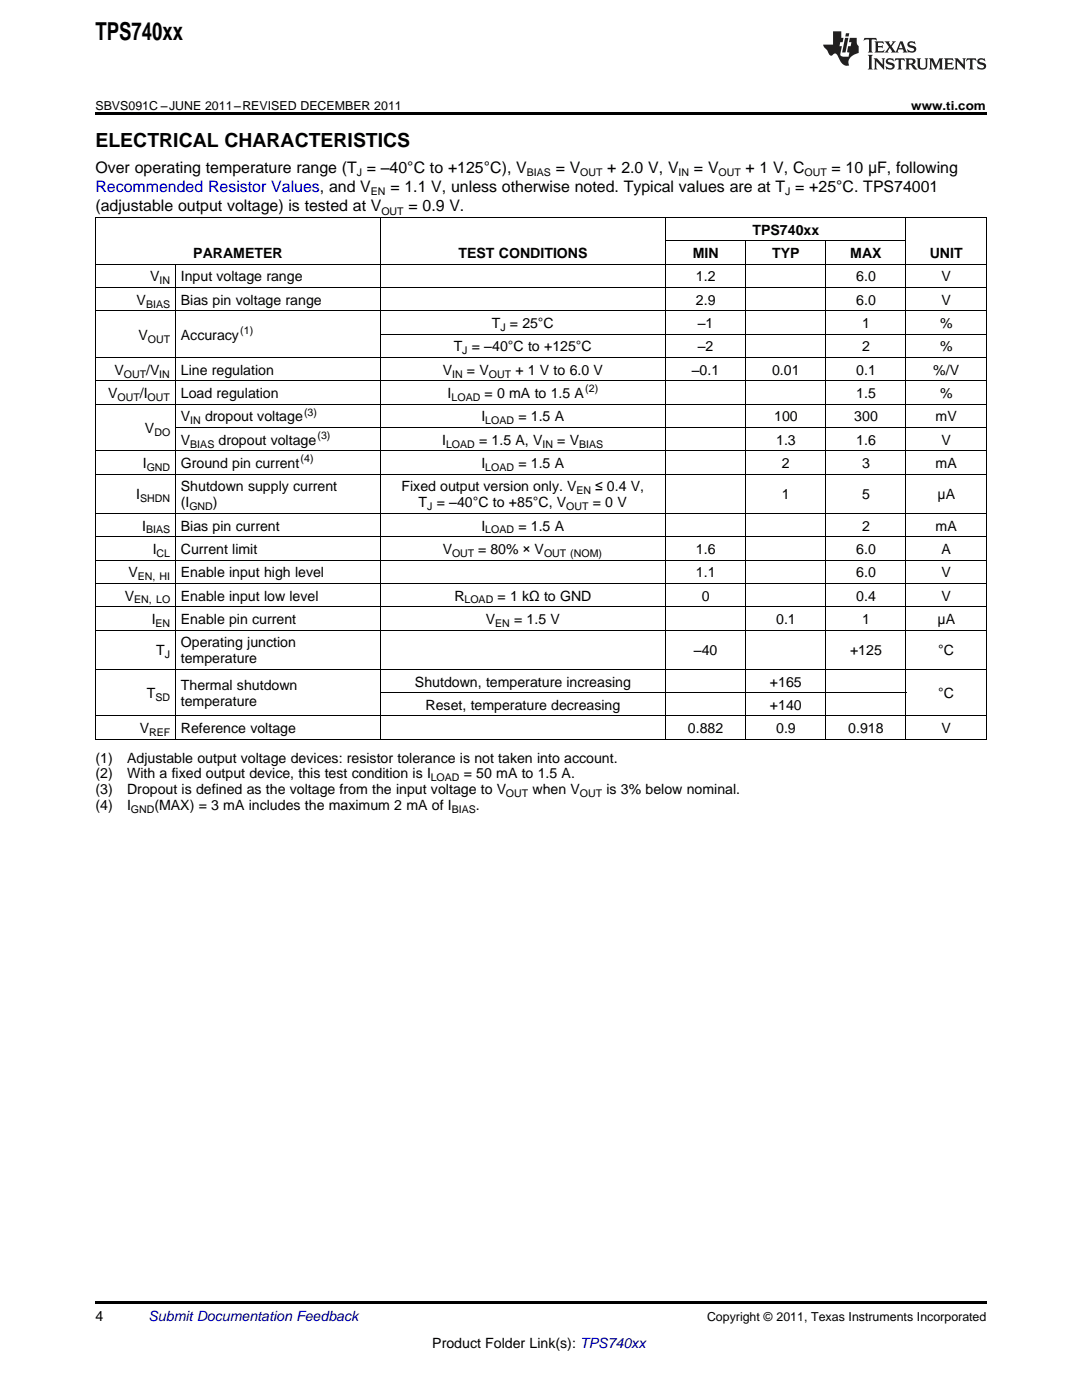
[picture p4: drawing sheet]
<svg xmlns="http://www.w3.org/2000/svg" width="216mm" height="279mm" viewBox="0 0 216 279" stroke-linecap="round" stroke-linejoin="round" font-family="sans-serif">
<defs><g id="words">
<text font-size="4.9" x="19" y="7.9">TPS740xx</text>
<text font-size="3.9" x="19" y="29.3">ELECTRICAL CHARACTERISTICS</text>
<g font-size="3.2">
<text x="19" y="34.4">Over operating temperature range (T = –40°C to +125°C), V</text>
<text x="110.9" y="34.4">= V</text>
<text x="121.2" y="34.4">+ 2.0 V, V</text>
<text x="138.5" y="34.4">= V</text>
<text x="148.8" y="34.4">+ 1 V, C</text>
<text x="165.9" y="34.4">= 10 μF, following</text>
<text x="77.9" y="38.3">= 1.1 V, unless otherwise noted. Typical values are at T = +25°C. TPS74001</text>
<text x="19" y="42.2">(adjustable output voltage) is tested at V</text>
<text x="81.5" y="42.2">= 0.9 V.</text>
</g>
<text font-size="3.2" fill="#00f" x="19" y="38.3">Recommended Resistor Values, and V</text>
<g font-size="2.8">
<text x="150.1" y="46.8">TPS740xx</text>
<text x="38.6" y="51.5">PARAMETER</text>
<text x="91.5" y="51.5">TEST CONDITIONS</text>
<text x="138.2" y="51.5">MIN</text>
<text x="154.1" y="51.5">TYP</text>
<text x="169.7" y="51.5">MAX</text>
<text x="185.5" y="51.5">UNIT</text>
<text x="30" y="56.2">V</text>
<text x="36.1" y="56.2">Input voltage range</text>
<text x="138.9" y="56.2">1.2</text>
<text x="170.9" y="56.2">6.0</text>
<text x="187.9" y="56.2">V</text>
<text x="27.3" y="60.8">V</text>
<text x="36.1" y="60.8">Bias pin voltage range</text>
<text x="98.1" y="65.5">T = 25°C</text>
<text x="138.9" y="60.8">2.9</text>
<text x="139.2" y="65.5">–1</text>
<text x="170.9" y="60.8">6.0</text>
<text x="172" y="65.5">1</text>
<text x="187.6" y="65.5">%</text>
<text x="187.9" y="60.8">V</text>
<text x="27.6" y="67.8">V</text>
<text x="36.1" y="67.8">Accuracy</text>
<text x="90.6" y="70.1">T = –40°C to +125°C</text>
<text x="139.2" y="70.1">–2</text>
<text x="172" y="70.1">2</text>
<text x="187.6" y="70.1">%</text>
<text x="22.8" y="74.8">V</text>
<text x="29.2" y="74.8">/V</text>
<text x="36.1" y="74.8">Line regulation</text>
<text x="88.3" y="74.8">V</text>
<text x="93.2" y="74.8">= V</text>
<text x="102.8" y="74.8">+ 1 V to 6.0 V</text>
<text x="138" y="74.8">–0.1</text>
<text x="154.1" y="74.8">0.01</text>
<text x="170.9" y="74.8">0.1</text>
<text x="186.2" y="74.8">%/V</text>
<text x="21.6" y="79.4">V</text>
<text x="27.9" y="79.4">/I</text>
<text x="36.1" y="79.4">Load regulation</text>
<text x="89.3" y="79.4">I</text>
<text x="96.7" y="79.4">= 0 mA to 1.5 A</text>
<text x="170.9" y="79.4">1.5</text>
<text x="187.6" y="79.4">%</text>
<text x="28.9" y="86.4">V</text>
<text x="36.1" y="84.1">V</text>
<text x="36.1" y="88.8">V</text>
<text x="40.9" y="84.1">dropout voltage</text>
<text x="43.6" y="88.8">dropout voltage</text>
<text x="88.2" y="88.8">I</text>
<text x="95.6" y="88.8">= 1.5 A, V</text>
<text x="96.1" y="84.1">I</text>
<text x="103.4" y="84.1">= 1.5 A</text>
<text x="111.2" y="88.8">= V</text>
<text x="154.5" y="84.1">100</text>
<text x="154.9" y="88.8">1.3</text>
<text x="170.5" y="84.1">300</text>
<text x="170.9" y="88.8">1.6</text>
<text x="186.7" y="84.1">mV</text>
<text x="187.9" y="88.8">V</text>
<text x="28.5" y="93.4">I</text>
<text x="36.1" y="93.4">Ground pin current</text>
<text x="96.1" y="93.4">I</text>
<text x="103.4" y="93.4">= 1.5 A</text>
<text x="156" y="93.4">2</text>
<text x="172" y="93.4">3</text>
<text x="186.7" y="93.4">mA</text>
<text x="27.2" y="99.7">I</text>
<text x="36.1" y="98.1">Shutdown supply current</text>
<text x="36.1" y="101.2">(I</text>
<text x="42.5" y="101.2">)</text>
<text x="80.1" y="98.1">Fixed output version only. V</text>
<text x="83.5" y="101.2">T = –40°C to +85°C, V</text>
<text x="118.3" y="101.2">= 0 V</text>
<text x="118.8" y="98.1">≤ 0.4 V,</text>
<text x="156" y="99.7">1</text>
<text x="172" y="99.7">5</text>
<text x="187.1" y="99.7">μA</text>
<text x="28.4" y="105.9">I</text>
<text x="36.1" y="105.9">Bias pin current</text>
<text x="96.1" y="105.9">I</text>
<text x="103.4" y="105.9">= 1.5 A</text>
<text x="172" y="105.9">2</text>
<text x="186.7" y="105.9">mA</text>
<text x="30.5" y="110.6">I</text>
<text x="36.1" y="110.6">Current limit</text>
<text x="88.3" y="110.6">V</text>
<text x="95.4" y="110.6">= 80% × V</text>
<text x="138.9" y="110.6">1.6</text>
<text x="170.9" y="110.6">6.0</text>
<text x="187.9" y="110.6">A</text>
<text x="24.9" y="119.9">V</text>
<text x="25.6" y="115.2">V</text>
<text x="36.1" y="115.2">Enable input high level</text>
<text x="36.1" y="119.9">Enable input low level</text>
<text x="90.7" y="119.9">R</text>
<text x="99.3" y="119.9">= 1 kΩ to GND</text>
<text x="138.9" y="115.2">1.1</text>
<text x="140" y="119.9">0</text>
<text x="170.9" y="115.2">6.0</text>
<text x="170.9" y="119.9">0.4</text>
<text x="187.9" y="115.2">V</text>
<text x="187.9" y="119.9">V</text>
<text x="30.3" y="124.5">I</text>
<text x="36.1" y="124.5">Enable pin current</text>
<text x="96.9" y="124.5">V</text>
<text x="102.6" y="124.5">= 1.5 V</text>
<text x="154.9" y="124.5">0.1</text>
<text x="172" y="124.5">1</text>
<text x="187.1" y="124.5">μA</text>
<text x="31.2" y="130.8">T</text>
<text x="36.1" y="129.2">Operating junction</text>
<text x="138.5" y="130.8">–40</text>
<text x="169.6" y="130.8">+125</text>
<text x="187.2" y="130.8">°C</text>
<text x="36.1" y="132.4">temperature</text>
<text x="36.1" y="137.8">Thermal shutdown</text>
<text x="82.8" y="137">Shutdown, temperature increasing</text>
<text x="153.6" y="137">+165</text>
<text x="29.3" y="139.3">T</text>
<text x="36.1" y="140.9">temperature</text>
<text x="84.9" y="141.7">Reset, temperature decreasing</text>
<text x="153.6" y="141.7">+140</text>
<text x="187.2" y="139.3">°C</text>
<text x="27.9" y="146.3">V</text>
<text x="36.1" y="146.3">Reference voltage</text>
<text x="137.3" y="146.3">0.882</text>
<text x="154.9" y="146.3">0.9</text>
<text x="169.3" y="146.3">0.918</text>
<text x="187.9" y="146.3">V</text>
<text x="19" y="152.2">(1)</text>
<text x="19" y="155.4">(2)</text>
<text x="25.4" y="152.2">Adjustable output voltage devices: resistor tolerance is not taken into account.</text>
<text x="25.4" y="155.4">With a fixed output device, this test condition is I</text>
<text x="92.5" y="155.4">= 50 mA to 1.5 A.</text>
<text x="19" y="158.5">(3)</text>
<text x="19" y="161.7">(4)</text>
<text x="25.4" y="158.5">Dropout is defined as the voltage from the input voltage to V</text>
<text x="25.4" y="161.7">I</text>
<text x="30.8" y="161.7">(MAX) = 3 mA includes the maximum 2 mA of I</text>
<text x="95" y="161.7">.</text>
<text x="106.3" y="158.5">when V</text>
<text x="121" y="158.5">is 3% below nominal.</text>
<text x="19" y="263.6">4</text>
<text x="86.3" y="269">Product Folder Link(s): TPS740xx</text>
</g>
<text font-size="2.8" fill="#0000c8" x="29.6" y="263.6">Submit Documentation Feedback</text>
<g font-size="2.5">
<text x="19" y="21.9">SBVS091C –JUNE 2011–REVISED DECEMBER 2011</text>
<text x="181.8" y="21.9">www.ti.com</text>
<text x="141.1" y="263.6">Copyright © 2011, Texas Instruments Incorporated</text>
</g>
<g font-size="2.1">
<text x="71.2" y="35.1">J</text>
<text x="105.1" y="35.1">BIAS</text>
<text x="115.8" y="35.1">OUT</text>
<text x="135.4" y="35.1">IN</text>
<text x="143.4" y="35.1">OUT</text>
<text x="160.5" y="35.1">OUT</text>
<text x="74" y="38.9">EN</text>
<text x="156.7" y="38.9">J</text>
<text x="76.1" y="42.8">OUT</text>
<text x="31.9" y="56.7">IN</text>
<text x="29.1" y="61.4">BIAS</text>
<text x="29.5" y="68.4">OUT</text>
<text x="47.9" y="66.7">(1)</text>
<text x="92.3" y="70.7">J</text>
<text x="99.8" y="66">J</text>
<text x="24.7" y="75.4">OUT</text>
<text x="31.8" y="75.4">IN</text>
<text x="90.2" y="75.4">IN</text>
<text x="97.5" y="75.4">OUT</text>
<text x="23.5" y="80">OUT</text>
<text x="29.5" y="80">OUT</text>
<text x="60.7" y="83">(3)</text>
<text x="90.1" y="80">LOAD</text>
<text x="116.8" y="78.3">(2)</text>
<text x="30.8" y="87">DO</text>
<text x="38" y="84.7">IN</text>
<text x="38" y="89.3">BIAS</text>
<text x="63.4" y="87.6">(3)</text>
<text x="89" y="89.3">LOAD</text>
<text x="96.8" y="84.7">LOAD</text>
<text x="108.2" y="89.3">IN</text>
<text x="115.6" y="89.3">BIAS</text>
<text x="29.3" y="94">GND</text>
<text x="60" y="92.3">(4)</text>
<text x="96.8" y="94">LOAD</text>
<text x="28" y="100.2">SHDN</text>
<text x="37.8" y="101.8">GND</text>
<text x="85.2" y="101.8">J</text>
<text x="113" y="101.8">OUT</text>
<text x="115" y="98.6">EN</text>
<text x="29.1" y="106.5">BIAS</text>
<text x="96.8" y="106.5">LOAD</text>
<text x="31.3" y="111.1">CL</text>
<text x="90.2" y="111.1">OUT</text>
<text x="108.5" y="111.1">OUT (NOM)</text>
<text x="27.5" y="115.8">EN, HI</text>
<text x="26.8" y="120.4">EN, LO</text>
<text x="31" y="125.1">EN</text>
<text x="92.7" y="120.4">LOAD</text>
<text x="98.8" y="125.1">EN</text>
<text x="32.9" y="131.3">J</text>
<text x="31" y="139.9">SD</text>
<text x="29.7" y="146.9">REF</text>
<text x="85.9" y="155.9">LOAD</text>
<text x="101" y="159.1">OUT</text>
<text x="115.7" y="159.1">OUT</text>
<text x="26.1" y="162.3">GND</text>
<text x="90.1" y="162.3">BIAS</text>
</g>
</g></defs>
<g fill="#231f20">
<path d="M172.5 7.6l-.1 .5 .4-.2h.6v.1v2.1l-.2 .4h.9l-.2-.4v-2.1l.1-.1h.5l.5 .2-.2-.5zM174.5 8.3l.2 .3v1.5l-.2 .4h1.8l.2-.6a1.04 1.04 0 0 1-1.3 .2v-.7h.6l.3 .2v-.6l-.3 .2h-.6v-.6l.8-.1 .4 .3-.2-.5zM176.5 8.3l.9 1.1-.9 1.1h.8l-.2-.2 .4-.7 .5 .7-.2 .2h1.5l-.2-.2 .2-.4h.9l.1 .4-.2 .2h1l-.3-.3-.7-1.9h-.5l-.9 2-.8-1 .9-1h-.8l.1 .3-.4 .5-.3-.6 .1-.2zM179.7 8.6l.4 1h-.7zM181.3 8.4a.63 .63 0 0 0-.2 .7 .63 .63 0 0 0 .6 .4l.6 .2 .1 .2a.75 .75 0 0 1-.7 .4 .75 .75 0 0 1-.6-.5l.1 .7 .1-.1a1.11 1.11 0 0 0 1.5-.6 1.13 1.13 0 0 0-1.2-.8l-.1-.4a1.04 1.04 0 0 1 1.2 .2l-.2-.5-.2 .1-.4-.2zM173.2 10.9l.2 .4v2.2l-.2 .4h1l-.3-.4v-2.2l.3-.4zM174.3 11.6l.3 .4v1.5l-.3 .4h.8l-.2-.4v-1.3l1.5 1.7v-1.9l.2-.4h-.7l.2 .4v.9l-1.1-1.3zM177 11.8a.62 .62 0 0 0-.2 .7 .62 .62 0 0 0 .6 .4l.6 .1 .1 .3a.76 .76 0 0 1-.7 .3 .76 .76 0 0 1-.7-.4l.2 .7 .1-.1a1.11 1.11 0 0 0 1.5-.6 1.13 1.13 0 0 0-1.2-.8l-.1-.4a1.04 1.04 0 0 1 1.2 .2l-.2-.6-.2 .1-.5-.1zM178.7 11.6l-.2 .6a.61 .61 0 0 1 .8-.3v1.6l-.2 .4h.9l-.2-.4v-1.6a.63 .63 0 0 1 .7 .3l-.1-.6zM180.6 11.6l.3 .4v1.5l-.3 .4h1l-.2-.2-.1-.8 .6 .2a.76 .76 0 0 0 1.2 .7l-1-1a.58 .58 0 0 0 .6-.5 .58 .58 0 0 0-.5-.6zM181.4 11.9h.1a.45 .45 0 0 1 .5 .1 .45 .45 0 0 1 .1 .5l-.8 .2zM182.9 11.6l.2 .2a2.17 2.17 0 0 0 .3 1.9 .99 .99 0 0 0 1.6-.6v-1.1l.2-.4h-.7l.2 .2a1.92 1.92 0 0 1-.2 1.8 .6 .6 0 0 1-.9-.5v-1.1l.2-.4zM185.4 11.6l.2 .4v1.5l-.2 .4h.7l-.2-.4v-1.4l.8 1.8 .8-1.8v1.4l-.2 .4h.9l-.2-.4v-1.5l.2-.4h-.8l-.6 1.5-.6-1.5zM188.4 11.6l.2 .4v1.5l-.2 .4h1.8l.1-.6a1.04 1.04 0 0 1-1.2 .1v-.6h.5l.4 .2v-.6l-.4 .2h-.5v-.7h.8l.3 .3-.1-.6zM190.5 11.6l.2 .4v1.5l-.2 .4h.7l-.2-.4v-1.3l1.5 1.7v-1.9l.2-.4h-.7l.2 .4v.9l-1.1-1.3zM192.9 11.6l-.1 .6a.61 .61 0 0 1 .7-.3l.1 1.6-.3 .4h1l-.3-.4 .1-1.6a.63 .63 0 0 1 .7 .3l-.1-.6zM195.2 11.8a.62 .62 0 0 0-.2 .7 .62 .62 0 0 0 .6 .4l.6 .1 .1 .3a.76 .76 0 0 1-.7 .3 .76 .76 0 0 1-.6-.4l.1 .7 .1-.1a1.11 1.11 0 0 0 1.6-.6 1.13 1.13 0 0 0-1.3-.8l-.1-.4a1.04 1.04 0 0 1 1.2 .2l-.1-.6-.2 .1-.5-.1z"/>
<path d="M166.2 6.3v2.6h-1.9v.4l.8 .9a.91 .91 0 0 0 1 .8 .56 .56 0 0 1 .5-.3 .56 .56 0 0 1 .5 .3l.4 .8a1.53 1.53 0 0 0 1.9 1.2 1.54 1.54 0 0 1 1-2.1l.9-.3v-1.4a1.52 1.52 0 0 1-.4-1.6h-1.3l-.2 .8h.5l-.2 .8h-.5l-.1 1v.2l.4 .1-.2 .8a1.93 1.93 0 0 1-1.6-.3l.3-1.8h-.5l.2-.8h.4l.2-.8h-.4v-1.3zM168.6 7.6l-.6 2.9h.7l.6-2.9zM168.8 6.6l-.1 .7h.6l.2-.7z"/>
</g>
<path d="M19 22.5h177.8v.5h-177.8zM19 259.7h177.8v.5h-177.8z" fill="#000"/>
<g fill="none" stroke="#000" stroke-width=".2">
<path d="M19 57.4h177.8M19 52.7h177.8M19 43.4h177.8M19.1 43.5v104.1M35 52.8v94.8M75.9 43.5v104.1M132.8 43.5v104.1M132.8 48.1h48M148.8 48.1v99.5M164.8 48.1v99.5M180.8 43.5v104.1M196.8 43.5v104.1"/>
<path d="M19 76h177.8M19 71.3h177.8M19 62h177.8M75.9 66.7h120.9M19 94.6h177.8M19 90h177.8M19 80.7h177.8M35 85.3h161.8M19 116.4h177.8M19 111.8h177.8M19 107.1h177.8M19 102.5h177.8"/>
<path d="M19 133.6h177.8M19 125.7h177.8M19 121.1h177.8M75.9 138.2h104.9M19 147.5h177.8M19 142.9h177.8"/>
</g>
<use href="#words"/>
</svg>
